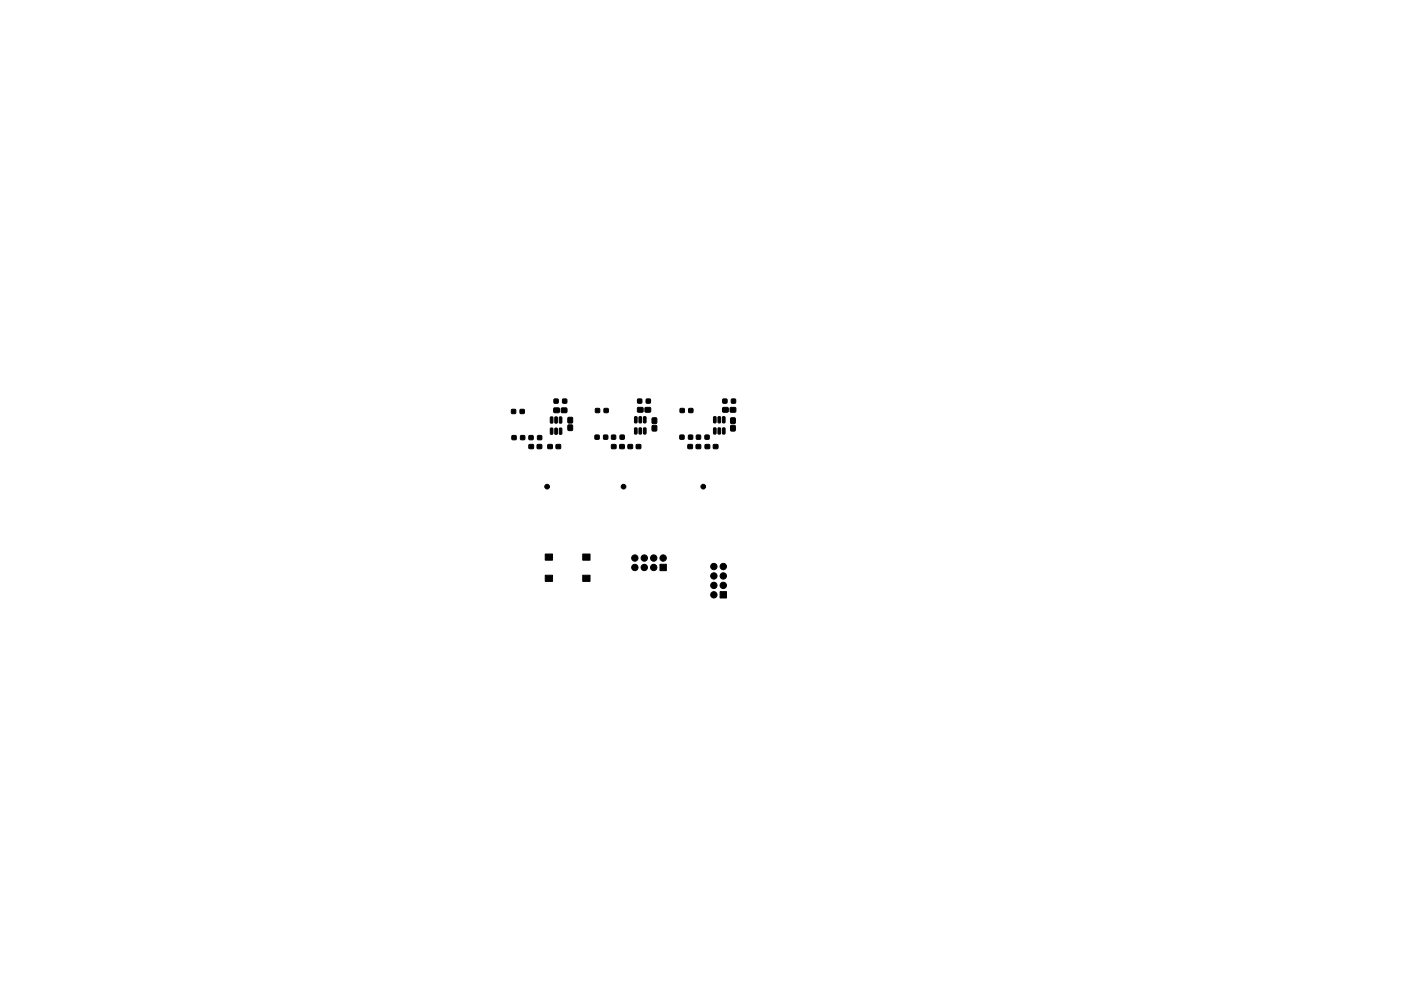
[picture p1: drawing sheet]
<svg xmlns="http://www.w3.org/2000/svg" width="297mm" height="210mm" viewBox="0 0 297 210" stroke-linecap="round" stroke-linejoin="round" font-family="sans-serif">
<g fill="#000" stroke="#000" stroke-width=".21">
<path d="M108.5 86.9h.8v.8h-.8zM108.6 92.4h.8v.9h-.8zM110.3 86.9h.8v.8h-.8zM110.4 92.4h.8v.9h-.8zM112.2 94.3h.9v.9h-.9zM112.2 92.4h.8v.9h-.8zM113.9 94.3h.9v.9h-.9zM114 92.4h.8v.9h-.8zM116.2 94.3h.9v.9h-.9zM116.7 90.9h.5v1.1a.31 .31 0 0 1-.2 .2 .31 .31 0 0 1-.3-.2zM116.7 88.5l.5 .1v1a.31 .31 0 0 1-.2 .2 .31 .31 0 0 1-.3-.1zM117.7 90.9h.5v1.1a.31 .31 0 0 1-.3 .2 .31 .31 0 0 1-.3-.2z"/>
<path d="M117.7 88.5l.5 .1v1a.31 .31 0 0 1-.3 .2 .31 .31 0 0 1-.3-.1zM117.9 94.3h.9v.9h-.9zM117.5 84.7h.8v.8h-.8zM118.6 90.9h.5v1.1a.31 .31 0 0 1-.2 .2 .31 .31 0 0 1-.3-.2zM118.6 88.5l.5 .1v1a.31 .31 0 0 1-.2 .2 .31 .31 0 0 1-.3-.1zM117.4 86.6h1.2v.9h-1.2zM119.3 84.7h.8v.8h-.8zM119 86.6h1.2v.9h-1.2zM120.4 90.2h1v1.1h-1zM120.4 88.6h1v1.1h-1zM126.2 92.3h.8v.9h-.8zM126.3 86.7h.8v.8h-.8z"/>
<path d="M128 92.3h.8v.9h-.8zM128.1 86.7h.8v.8h-.8zM129.7 94.3h.9v.9h-.9zM129.7 92.3h.8v.9h-.8zM131.4 94.3h.9v.9h-.9zM131.5 92.3h.8v.9h-.8zM133.2 94.3h.9v.9h-.9zM134.6 90.8l.5 .1v1a.31 .31 0 0 1-.3 .2 .31 .31 0 0 1-.3-.1zM134.6 88.4l.5 .1v1a.31 .31 0 0 1-.3 .3 .31 .31 0 0 1-.3-.2zM134.9 94.3h.9v.9h-.9zM135.5 90.8l.5 .1v1a.31 .31 0 0 1-.2 .2 .31 .31 0 0 1-.3-.1zM135.5 88.4l.5 .1v1a.31 .31 0 0 1-.2 .3 .31 .31 0 0 1-.3-.2z"/>
<path d="M135.2 84.7h.8v.8h-.8zM135.2 86.5h1.1v.9h-1.1zM136.5 90.8l.5 .1v1a.31 .31 0 0 1-.3 .2 .31 .31 0 0 1-.3-.1zM136.5 88.4l.5 .1v1a.31 .31 0 0 1-.3 .3 .31 .31 0 0 1-.3-.2zM137 84.7h.9v.8h-.9zM136.8 86.5h1.1v.9h-1.1zM138.3 90.3h.9v1.1h-.9zM138.3 88.7h.9v1.1h-.9zM144.2 92.3h.8v.9h-.8zM144.2 86.7h.9v.8h-.9zM145.9 94.3h.9v.9h-.9zM146 92.3h.8v.9h-.8z"/>
<path d="M146 86.7h.9v.8h-.9zM147.6 94.3h.9v.9h-.9zM147.7 92.3h.8v.9h-.8zM149.5 92.3h.8v.9h-.8zM149.5 94.3h.9v.9h-.9zM151.3 94.3h.9v.9h-.9zM151.3 90.8l.5 .1v1a.31 .31 0 0 1-.2 .2 .31 .31 0 0 1-.3-.1zM151.3 88.4l.5 .1v1a.31 .31 0 0 1-.2 .3 .31 .31 0 0 1-.3-.2zM152.3 90.8l.5 .1v1a.31 .31 0 0 1-.3 .2 .31 .31 0 0 1-.3-.1zM152.3 88.4l.5 .1v1a.31 .31 0 0 1-.3 .3 .31 .31 0 0 1-.3-.2zM153.2 90.8l.5 .1v1a.31 .31 0 0 1-.2 .2 .31 .31 0 0 1-.3-.1zM153.2 88.4l.5 .1v1a.31 .31 0 0 1-.2 .3 .31 .31 0 0 1-.3-.2z"/>
<path d="M153.3 84.7h.8v.8h-.8zM153.2 86.5h1.2v.9h-1.2zM154.9 90.3h1v1.1h-1zM154.9 88.7h1v1.1h-1zM155.1 84.7h.8v.8h-.8zM154.8 86.5h1.2v.9h-1.2zM115.6 117.5h1.5v1.3h-1.5zM123.5 117.5h1.6v1.3h-1.6zM115.6 122h1.5v1.3h-1.5zM123.5 122h1.6v1.3h-1.6zM139.9 119.7h1.4v1.4h-1.4zM152.7 125.5h1.3v1.4h-1.3z"/>
<circle cx="116" cy="103.2" r=".5"/>
<circle cx="132.2" cy="103.2" r=".5"/>
<circle cx="134.6" cy="118.4" r=".67"/>
<circle cx="136.6" cy="118.4" r=".67"/>
<circle cx="138.6" cy="118.4" r=".67"/>
<circle cx="140.6" cy="118.4" r=".67"/>
<circle cx="149.1" cy="103.2" r=".5"/>
<circle cx="134.6" cy="120.4" r=".67"/>
<circle cx="136.6" cy="120.4" r=".67"/>
<circle cx="138.6" cy="120.4" r=".67"/>
<circle cx="151.3" cy="122.2" r=".67"/>
<circle cx="151.3" cy="120.2" r=".67"/>
<circle cx="151.3" cy="124.2" r=".67"/>
<circle cx="151.3" cy="126.2" r=".67"/>
<circle cx="153.4" cy="122.2" r=".67"/>
<circle cx="153.4" cy="124.2" r=".67"/>
<circle cx="153.4" cy="120.2" r=".67"/>
</g>
</svg>
